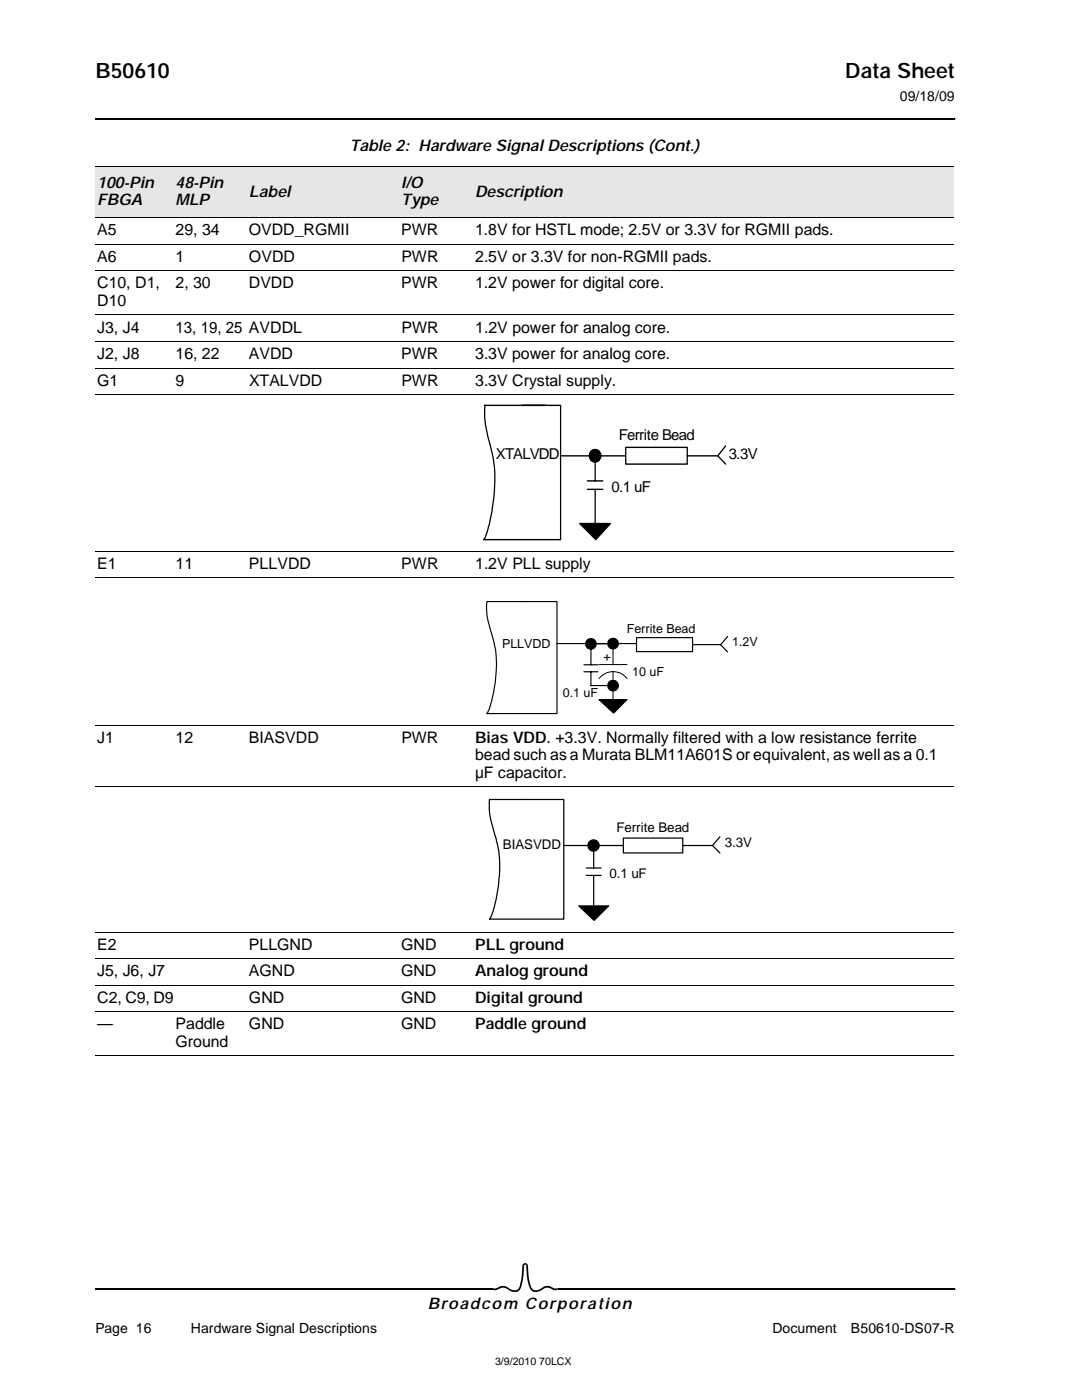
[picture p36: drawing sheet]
<svg xmlns="http://www.w3.org/2000/svg" width="216mm" height="279mm" viewBox="0 0 216 279" stroke-linecap="round" stroke-linejoin="round" font-family="sans-serif">
<defs><g id="words">
<g font-size="4.2">
<text x="19.1" y="15.5">B50610</text>
<text x="168.7" y="15.5">Data Sheet</text>
</g>
<g font-size="3.2">
<text x="69.8" y="30.1">Table 2: Hardware Signal Descriptions (Cont.)</text>
<text x="19.4" y="41">FBGA</text>
<text x="19.4" y="37.5">100-Pin</text>
<text x="35" y="41">MLP</text>
<text x="35" y="37.5">48-Pin</text>
<text x="49.7" y="39.2">Label</text>
<text x="80.1" y="41">Type</text>
<text x="80.1" y="37.5">I/O</text>
<text x="94.8" y="39.2">Description</text>
<text x="19.4" y="47">A5</text>
<text x="35" y="47">29, 34</text>
<text x="49.7" y="47">OVDD_RGMII</text>
<text x="80.1" y="47">PWR</text>
<text x="94.8" y="47">1.8V for HSTL mode; 2.5V or 3.3V for RGMII pads.</text>
<text x="19.4" y="52.3">A6</text>
<text x="35" y="52.3">1</text>
<text x="49.7" y="52.3">OVDD</text>
<text x="80.1" y="52.3">PWR</text>
<text x="94.8" y="52.3">2.5V or 3.3V for non-RGMII pads.</text>
<text x="19.4" y="57.6">C10, D1,</text>
<text x="35" y="57.6">2, 30</text>
<text x="49.7" y="57.6">DVDD</text>
<text x="80.1" y="57.6">PWR</text>
<text x="94.8" y="57.6">1.2V power for digital core.</text>
<text x="19.4" y="61.1">D10</text>
<text x="19.4" y="66.4">J3, J4</text>
<text x="19.4" y="71.7">J2, J8</text>
<text x="35" y="71.7">16, 22</text>
<text x="35" y="66.4">13, 19, 25 AVDDL</text>
<text x="49.7" y="71.7">AVDD</text>
<text x="80.1" y="71.7">PWR</text>
<text x="80.1" y="66.4">PWR</text>
<text x="94.8" y="71.7">3.3V power for analog core.</text>
<text x="94.8" y="66.4">1.2V power for analog core.</text>
<text x="19.4" y="77">G1</text>
<text x="35" y="77">9</text>
<text x="49.7" y="77">XTALVDD</text>
<text x="80.1" y="77">PWR</text>
<text x="94.8" y="77">3.3V Crystal supply.</text>
<text x="19.4" y="113.5">E1</text>
<text x="35" y="113.5">11</text>
<text x="49.7" y="113.5">PLLVDD</text>
<text x="80.1" y="113.5">PWR</text>
<text x="94.8" y="113.5">1.2V PLL supply</text>
<text x="19.4" y="148.3">J1</text>
<text x="35" y="148.3">12</text>
<text x="49.7" y="148.3">BIASVDD</text>
<text x="80.1" y="148.3">PWR</text>
<text x="94.8" y="148.3">Bias VDD. +3.3V. Normally filtered with a low resistance ferrite</text>
<text x="94.8" y="151.8">bead such as a Murata BLM11A601S or equivalent, as well as a 0.1</text>
<text x="94.8" y="155.3">µF capacitor.</text>
<text x="19.4" y="189.6">E2</text>
<text x="49.7" y="189.6">PLLGND</text>
<text x="80" y="189.6">GND</text>
<text x="94.8" y="189.6">PLL ground</text>
<text x="19.4" y="194.9">J5, J6, J7</text>
<text x="49.6" y="194.9">AGND</text>
<text x="80.1" y="194.9">GND</text>
<text x="94.8" y="194.9">Analog ground</text>
<text x="19.4" y="200.2">C2, C9, D9</text>
<text x="49.7" y="200.2">GND</text>
<text x="80.1" y="200.2">GND</text>
<text x="94.8" y="200.2">Digital ground</text>
<text x="19.4" y="205.4">—</text>
<text x="35" y="205.4">Paddle</text>
<text x="35" y="209">Ground</text>
<text x="49.7" y="205.4">GND</text>
<text x="80.1" y="205.4">GND</text>
<text x="94.8" y="205.4">Paddle ground</text>
<text x="85.4" y="261.2">Broadcom Corporation</text>
</g>
<g font-size="3">
<text x="123.5" y="87.8">Ferrite Bead</text>
<text x="98.9" y="91.7">XTALVDD</text>
<text x="145.4" y="91.7">3.3V</text>
<text x="122" y="98.1">0.1 uF</text>
</g>
<g font-size="2.8">
<text x="179.5" y="20.2">09/18/09</text>
<text x="19.1" y="266.1">Page 16</text>
<text x="38.1" y="266.1">Hardware Signal Descriptions</text>
<text x="154.1" y="266.1">Document</text>
<text x="169.8" y="266.1">B50610-DS07-R</text>
</g>
<g font-size="2.7">
<text x="123" y="165.9">Ferrite Bead</text>
<text x="100.3" y="169.4">BIASVDD</text>
<text x="144.6" y="169">3.3V</text>
<text x="121.6" y="175.1">0.1 uF</text>
</g>
<g font-size="2.5">
<text x="100.2" y="129.3">PLLVDD</text>
<text x="120.4" y="132">+</text>
<text x="125.1" y="126.2">Ferrite Bead</text>
<text x="146.1" y="128.9">1.2V</text>
<text x="126.1" y="135">10 uF</text>
<text x="112.3" y="139.2">0.1 uF</text>
</g>
<text font-size="2.1" x="98.8" y="272.3">3/9/2010 70LCX</text>
</g></defs>
<path d="M19.1 23.6v.2zM190.5 23.6v.2z" fill="#000"/>
<path d="M19.1 23.7h171.4" fill="none" stroke="#000" stroke-width=".25"/>
<path d="M19.1 251.8h171.4v7.3h-171.4z" fill="#fff"/>
<path d="M19.1 257.1v.3zM190.5 257.1v.3z" fill="#000"/>
<path d="M19.1 257.3h171.4" fill="none" stroke="#000" stroke-width=".34"/>
<path d="M98.4 252.4h12.8v5.5h-12.8z" fill="#fff"/>
<path d="M98.3 257l.1 .1-.1 .3-.1-.1zM98.4 257.1h.6a2.15 2.15 0 0 1 2-.3l1.2 .6 .8 .1 .5-.3 .5-1.7 .2-3 .3 .1 .1-.1a10.6 10.6 0 0 1-.9 4.9 1.74 1.74 0 0 1-2.5-.2l-.8-.2-1.7 .5-.4-.1zM104.5 252.2l.2 .2-.2 .2-.2-.2zM104.5 252.2l.1-.1 .2 .3-.2 .1zM104.6 252.1l.1-.1 .2 .3-.1 .1zM104.8 252l.2 .1-.2 .3-.1-.1zM105 252.1l.1 .1-.1 .3-.2-.1zM105.1 252.2l.2 .2-.3 .2-.1-.2zM111.2 257.1l.1-.1 .1 .3-.1 .1zM105 252.5v.1l.3-.1 .3 3 .5 1.5 .5 .5 .9-.1 .4-.2a1.78 1.78 0 0 1 2.1-.4l.6 .3h.6l.1 .3-.5 .1-1.6-.5-.8 .2a1.62 1.62 0 0 1-1.6 .6 1.62 1.62 0 0 1-1.2-1.2l-.5-2z" fill="#000"/>
<g fill="#e6e6e6">
<path d="M19.1 33.2h15.6v10.3h-15.6z"/>
<path d="M34.7 33.2h14.6v10.3h-14.6z"/>
<path d="M49.3 33.2h30.4v10.3h-30.4z"/>
<path d="M79.7 33.2h14.8v10.3h-14.8z"/>
<path d="M94.5 33.2h95.8v10.3h-95.8z"/>
</g>
<g fill="none" stroke="#000" stroke-width=".2">
<path d="M19.1 33.2h171.2M19.1 43.5h171.2M19.1 48.8h171.2M19.1 54.1h171.2M19.1 62.9h171.2M19.1 68.2h171.2M19.1 73.4h171.2M19.1 78.7h171.2M19.1 110h171.2M19.1 115.3h171.2M19.1 144.7h171.2M19.1 157.1h171.2"/>
<path d="M19.1 186.1h171.2M19.1 191.3h171.2M19.1 196.6h171.2M19.1 201.9h171.2M19.1 210.7h171.2"/>
</g>
<path d="M96 80.3h55.4v28h-55.4z" fill="#fff"/>
<path d="M111.9 91h13M115.7 104.5h6.1l-2.9 3.2z" fill="none" stroke="#000" stroke-width=".27"/>
<path d="M115.7 104.5h6.1l-2.9 3.2z" fill="#000"/>
<path d="M124.9 89.3h12.2v3.3h-12.2z" fill="#fff"/>
<path d="M96.7 80.9h12.2M96.8 80.9a23.9 23.9 0 0 0 1.2 8.8l.6 3a31.4 31.4 0 0 1-.4 8.7 21.4 21.4 0 0 1-1.5 6l-.2 .3h15.4v-26.8h-7.7M117.2 96h3.1M117.2 97.7h3.1M117.9 90a1.23 1.23 0 0 1 1.9 .5 1.23 1.23 0 0 1-.8 1.7h-.5l-.5-.3-.3-.5v-.9zM118.8 91.9v4.1M118.8 97.7v6.7M124.9 89.3h12.2v3.3h-12.2zM137.1 91h6.1M144.8 89l-1.6 2 1.6 1.6" fill="none" stroke="#000" stroke-width=".27"/>
<path d="M117.9 90a1.23 1.23 0 0 1 1.9 .5 1.23 1.23 0 0 1-.8 1.7h-.5l-.5-.3-.3-.5v-.9z" fill-rule="evenodd" fill="#000"/>
<path d="M96.6 119.6h55v23.3h-55z" fill="#fff"/>
<path d="M111.1 128.4h15.8M119.5 139.6h5.6l-2.7 2.7z" fill="none" stroke="#000" stroke-width=".23"/>
<path d="M119.5 139.6h5.6l-2.7 2.7z" fill="#000"/>
<path d="M127 127.3h11.2v2.7h-11.2z" fill="#fff"/>
<g fill="none" stroke="#000" stroke-width=".23">
<path d="M97.2 120.1l-.1 .7a14.4 14.4 0 0 0 .9 5.4l.5 1.8a26.5 26.5 0 0 1-1.2 14.1l-.1 .3h13.9v-22.3h-13.8M116.5 132.7h2.8M116.5 134.1h2.8M117.9 129.3v3.4M117.9 134.1v2.8M117.9 136.8h4.5M119 128.5h4.5M127 127.3h11.2v2.7h-11.2zM138.2 128.7h5.6M145.2 127l-1.4 1.7 1.4 1.4"/>
<circle cx="117.9" cy="128.5" r="1.05"/>
<circle cx="122.3" cy="128.5" r="1.06"/>
<circle cx="122.3" cy="136.8" r="1.04"/>
</g>
<path d="M119.5 135.4a3.5 3.5 0 0 1 3.5-1.3l1.1 .4 1 .9M119.5 132.6h5.6M122.3 128.4v4.2M122.3 134v5.6" fill="none" stroke="#000" stroke-width=".2"/>
<g fill="#000">
<circle cx="117.9" cy="128.5" r="1.05"/>
<circle cx="122.3" cy="128.5" r="1.06"/>
<circle cx="122.3" cy="136.8" r="1.04"/>
</g>
<path d="M97.1 159h53.3v25.2h-53.3z" fill="#fff"/>
<path d="M112.5 168.7h11.9M115.5 180.8h5.9l-2.9 2.9z" fill="none" stroke="#000" stroke-width=".25"/>
<path d="M115.5 180.8h5.9l-2.9 2.9z" fill="#000"/>
<path d="M124.4 167.3h11.8v2.9h-11.8z" fill="#fff"/>
<g fill="none" stroke="#000" stroke-width=".25">
<path d="M97.7 159.6h14.8v23.8h-14.8a14.4 14.4 0 0 0 1.5-5.1l.2-1a29.7 29.7 0 0 0 .1-7.3l-.5-2.7-1.2-4.3-.2-1.3zM117 173.2h2.9M117 174.7h2.9M118.5 169.6v3.6M118.5 174.7v6M124.4 167.3h11.8v2.9h-11.8zM136.2 168.7h6M143.7 167l-1.5 1.7 1.5 1.5"/>
<circle cx="118.4" cy="168.8" r="1.12"/>
</g>
<circle cx="118.4" cy="168.8" r="1.12" fill="#000"/>
<use href="#words"/>
</svg>
